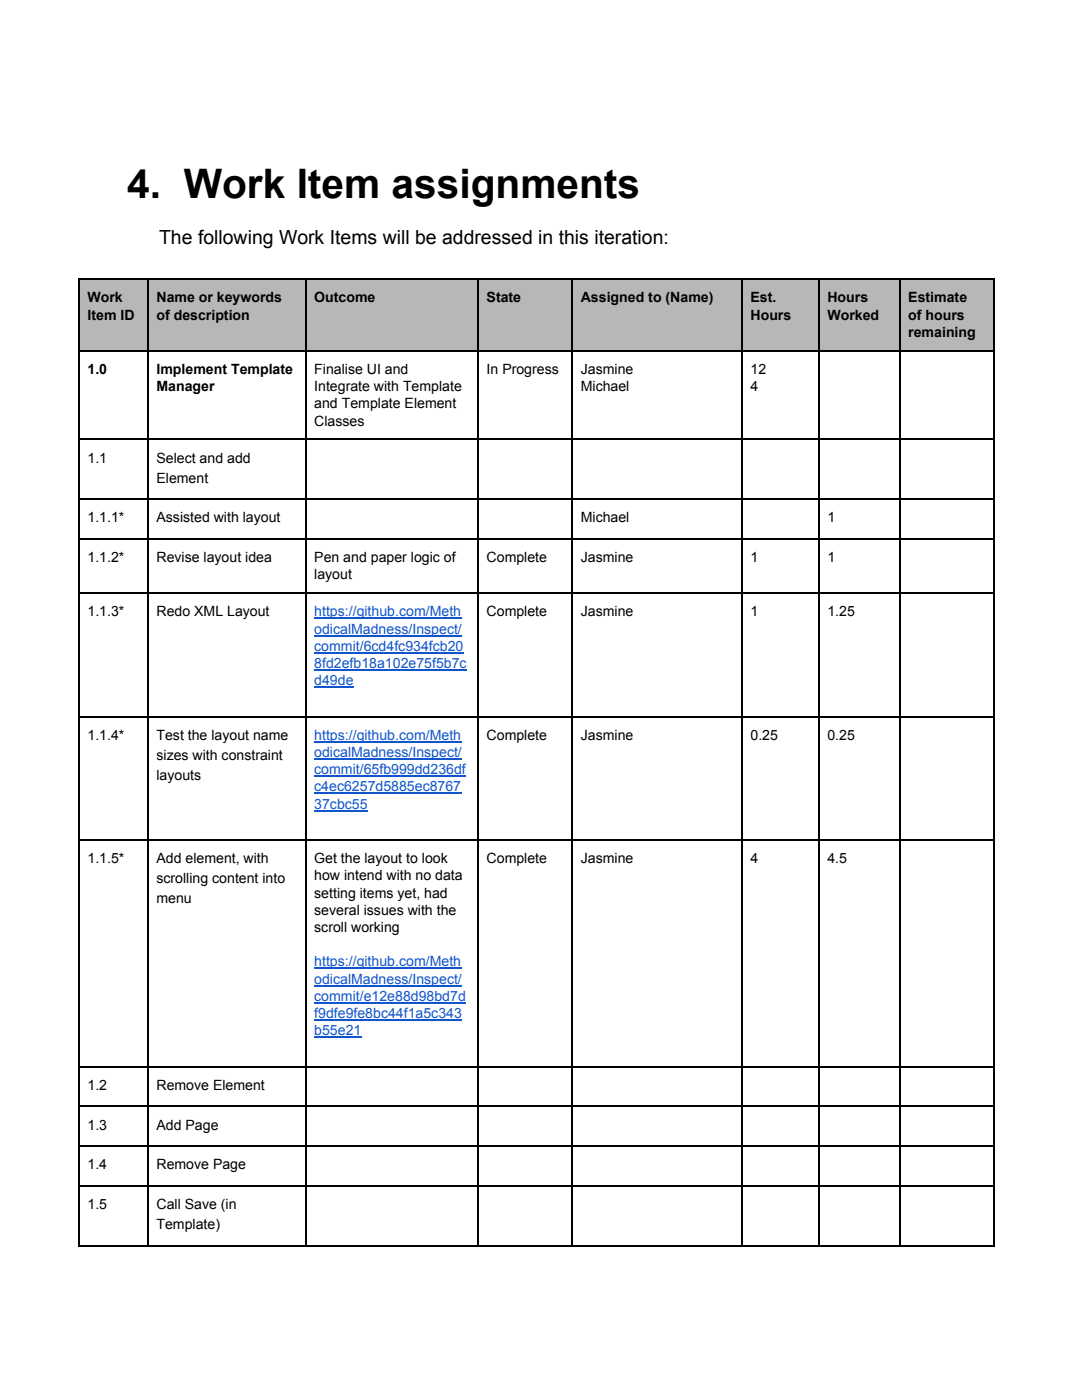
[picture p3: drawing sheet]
<svg xmlns="http://www.w3.org/2000/svg" width="216mm" height="279mm" viewBox="0 0 216 279" stroke-linecap="round" stroke-linejoin="round" font-family="sans-serif">
<defs><g id="words">
<text font-size="8.1" x="25.4" y="39.4">4. Work Item assignments</text>
<text font-size="3.9" x="31.7" y="48.7">The following Work Items will be addressed in this iteration:</text>
<g font-size="2.8">
<text x="17.5" y="60.3">Work</text>
<text x="17.5" y="63.8">Item ID</text>
<text x="31.2" y="60.3">Name or keywords</text>
<text x="31.2" y="63.8">of description</text>
<text x="62.7" y="60.3">Outcome</text>
<text x="97.1" y="60.3">State</text>
<text x="115.9" y="60.3">Assigned to (Name)</text>
<text x="149.8" y="60.3">Est.</text>
<text x="149.8" y="63.8">Hours</text>
<text x="165.1" y="60.3">Hours</text>
<text x="165.1" y="63.8">Worked</text>
<text x="181.2" y="60.3">Estimate</text>
<text x="181.2" y="63.8">of hours</text>
<text x="181.2" y="67.2">remaining</text>
<text x="17.5" y="74.6">1.0</text>
<text x="31.2" y="74.6">Implement Template</text>
<text x="62.7" y="74.6">Finalise UI and</text>
<text x="97.1" y="74.6">In Progress</text>
<text x="115.9" y="74.6">Jasmine</text>
<text x="149.8" y="74.6">12</text>
<text x="31.2" y="78.1">Manager</text>
<text x="62.7" y="78.1">Integrate with Template</text>
<text x="62.7" y="81.5">and Template Element</text>
<text x="115.9" y="78.1">Michael</text>
<text x="149.8" y="78.1">4</text>
<text x="62.7" y="84.9">Classes</text>
<text x="17.5" y="92.3">1.1</text>
<text x="31.2" y="92.3">Select and add</text>
<text x="31.2" y="96.3">Element</text>
<text x="17.5" y="104.2">1.1.1*</text>
<text x="31.2" y="104.2">Assisted with layout</text>
<text x="115.9" y="104.2">Michael</text>
<text x="165.1" y="104.2">1</text>
<text x="17.5" y="112.2">1.1.2*</text>
<text x="31.2" y="112.2">Revise layout idea</text>
<text x="62.7" y="112.2">Pen and paper logic of</text>
<text x="97.1" y="112.2">Complete</text>
<text x="115.9" y="112.2">Jasmine</text>
<text x="149.8" y="112.2">1</text>
<text x="165.1" y="112.2">1</text>
<text x="62.7" y="115.6">layout</text>
<text x="17.5" y="123">1.1.3*</text>
<text x="31.2" y="123">Redo XML Layout</text>
<text x="97.1" y="123">Complete</text>
<text x="115.9" y="123">Jasmine</text>
<text x="149.8" y="123">1</text>
<text x="165.1" y="123">1.25</text>
<text x="17.5" y="147.6">1.1.4*</text>
<text x="31.2" y="147.6">Test the layout name</text>
<text x="97.1" y="147.6">Complete</text>
<text x="115.9" y="147.6">Jasmine</text>
<text x="149.8" y="147.6">0.25</text>
<text x="165.1" y="147.6">0.25</text>
<text x="31.2" y="151.6">sizes with constraint</text>
<text x="31.2" y="155.6">layouts</text>
<text x="17.5" y="172.2">1.1.5*</text>
<text x="31.2" y="172.2">Add element, with</text>
<text x="62.7" y="172.2">Get the layout to look</text>
<text x="97.1" y="172.2">Complete</text>
<text x="115.9" y="172.2">Jasmine</text>
<text x="149.8" y="172.2">4</text>
<text x="165.1" y="172.2">4.5</text>
<text x="31.2" y="176.2">scrolling content into</text>
<text x="62.7" y="175.7">how intend with no data</text>
<text x="62.7" y="179.1">setting items yet, had</text>
<text x="31.2" y="180.2">menu</text>
<text x="62.7" y="182.6">several issues with the</text>
<text x="62.7" y="186">scroll working</text>
<text x="17.5" y="217.5">1.2</text>
<text x="31.2" y="217.5">Remove Element</text>
<text x="17.5" y="225.4">1.3</text>
<text x="31.2" y="225.4">Add Page</text>
<text x="17.5" y="233.4">1.4</text>
<text x="31.2" y="233.4">Remove Page</text>
<text x="17.5" y="241.3">1.5</text>
<text x="31.2" y="241.3">Call Save (in</text>
<text x="31.2" y="245.3">Template)</text>
</g>
<g font-size="2.8" fill="#15c">
<text x="62.7" y="123">https://github.com/Meth</text>
<text x="62.7" y="126.5">odicalMadness/Inspect/</text>
<text x="62.7" y="129.9">commit/6cd4fc934fcb20</text>
<text x="62.7" y="133.3">8fd2efb18a102e75f5b7c</text>
<text x="62.7" y="136.8">d49de</text>
<text x="62.7" y="147.6">https://github.com/Meth</text>
<text x="62.7" y="151.1">odicalMadness/Inspect/</text>
<text x="62.7" y="154.5">commit/65fb999dd236df</text>
<text x="62.7" y="158">c4ec6257d5885ec8767</text>
<text x="62.7" y="161.4">37cbc55</text>
<text x="62.7" y="192.9">https://github.com/Meth</text>
<text x="62.7" y="196.3">odicalMadness/Inspect/</text>
<text x="62.7" y="199.8">commit/e12e88d98bd7d</text>
<text x="62.7" y="203.2">f9dfe9fe8bc44f1a5c343</text>
<text x="62.7" y="206.6">b55e21</text>
</g>
</g></defs>
<g fill="#b7b7b7">
<path d="M15.6 55.6h13.8v14.2h-13.8z"/>
<path d="M29.4 55.6h31.5v14.2h-31.5z"/>
<path d="M60.9 55.6h34.3v14.2h-34.3z"/>
<path d="M95.2 55.6h18.8v14.2h-18.8z"/>
<path d="M114 55.6h33.9v14.2h-33.9z"/>
<path d="M147.9 55.6h15.3v14.2h-15.3z"/>
<path d="M163.2 55.6h16.2v14.2h-16.2z"/>
<path d="M179.4 55.6h18.8v14.2h-18.8z"/>
</g>
<g fill="none" stroke="#000" stroke-width=".26">
<path d="M15.6 55.7h182.8M15.7 55.6v193.1M29.5 55.6v193.1M61 55.6v193.1M95.4 55.6v193.1M114.2 55.6v193.1M148 55.6v193.1M163.4 55.6v193.1M179.5 55.6v193.1M198.3 55.6v193.1M15.6 70h182.8M15.6 99.6h182.8"/>
<path d="M15.6 87.7h182.8M15.6 118.4h182.8M15.6 107.6h182.8M15.6 143h182.8M15.6 167.6h182.8M15.6 212.9h182.8M15.6 236.7h182.8M15.6 228.7h182.8M15.6 220.8h182.8M15.6 248.6h182.8"/>
</g>
<g fill="none" stroke="#15c" stroke-width=".26">
<path d="M62.7 123.4h29.4M62.7 126.9h29.4M62.7 130.3h29.9M62.7 133.7h30.4M62.7 137.2h7.9M62.7 148h29.4M62.7 151.5h29.4M62.7 154.9h30.2M62.7 158.4h29.4M62.7 161.8h10.6M62.7 193.3h29.4M62.7 196.7h29.4"/>
<path d="M62.7 200.2h30.2M62.7 203.6h29.4M62.7 207h9.5"/>
</g>
<use href="#words"/>
</svg>
